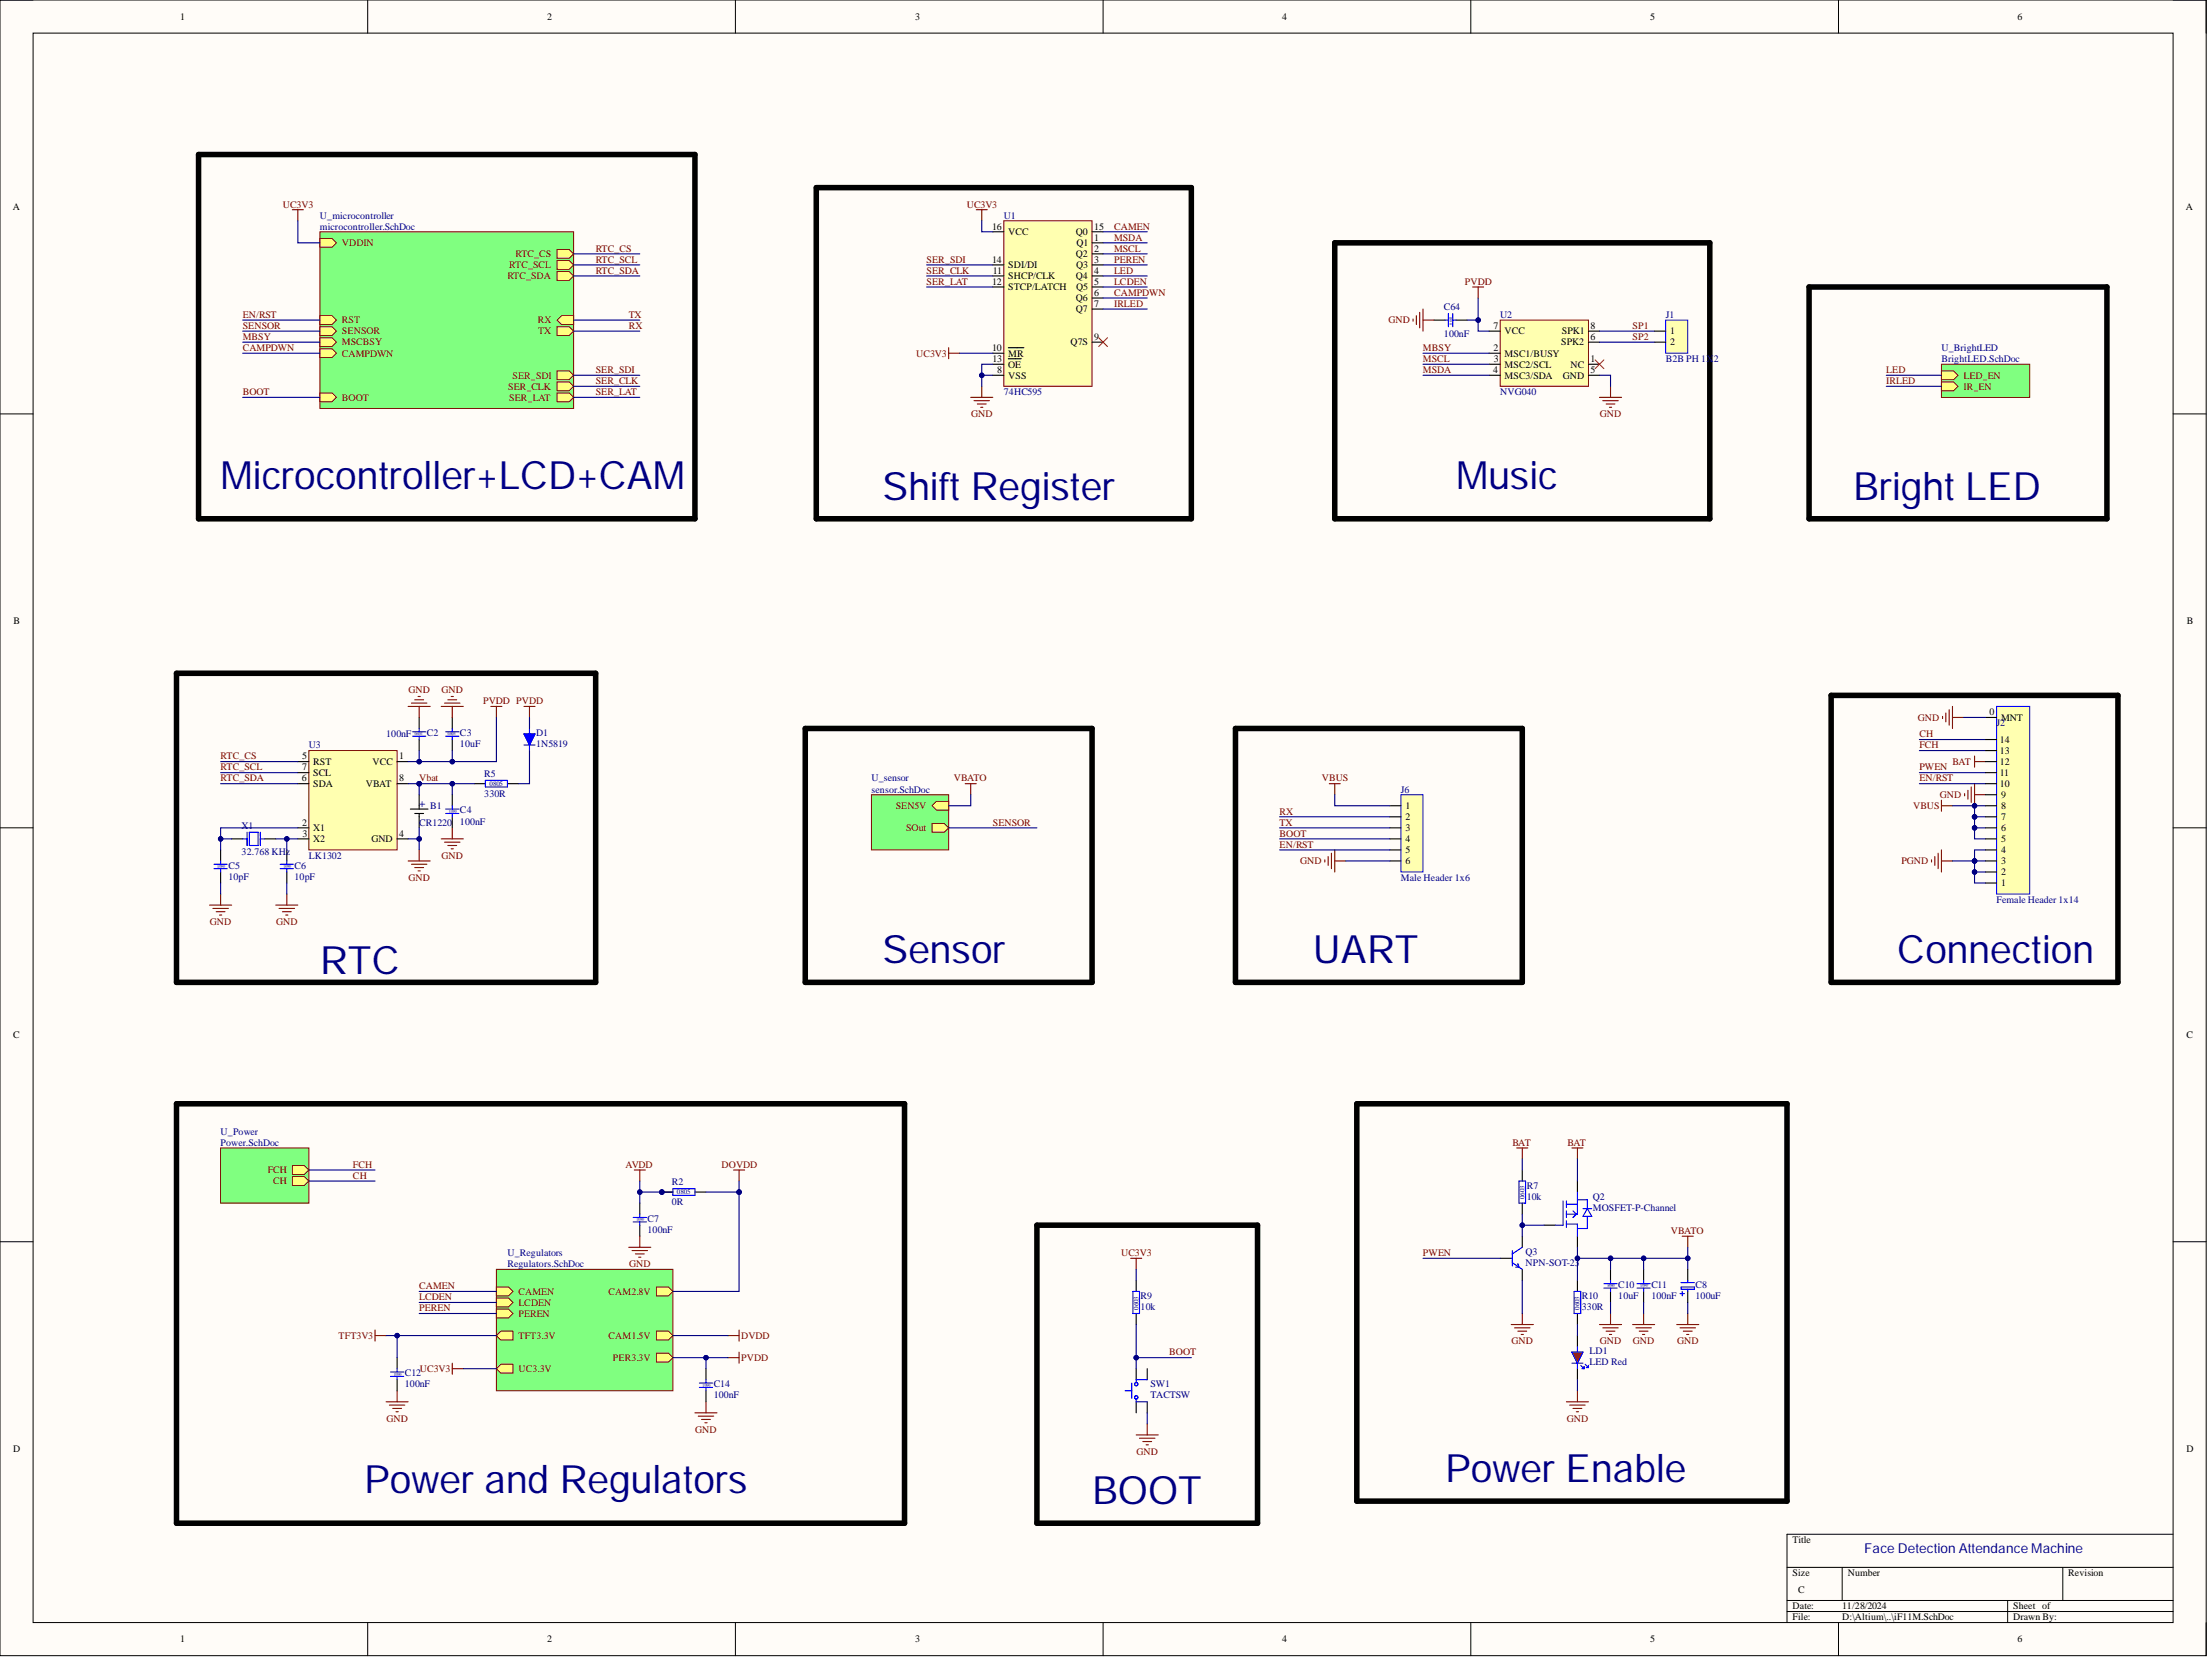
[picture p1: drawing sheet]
<svg xmlns="http://www.w3.org/2000/svg" width="508mm" height="381mm" viewBox="0 0 508 381" stroke-linecap="round" stroke-linejoin="round" font-family="sans-serif">
<defs><g id="words">
<g font-size="9" fill="#000080">
<text x="50.7" y="112.1">Microcontroller+LCD+CAM</text>
<text x="334.3" y="112.1">Music</text>
<text x="202.6" y="114.7">Shift Register</text>
<text x="425.5" y="114.7">Bright LED</text>
<text x="202.6" y="221.1">Sensor</text>
<text x="301.4" y="221.1">UART</text>
<text x="435.6" y="221.1">Connection</text>
<text x="73.4" y="223.6">RTC</text>
<text x="331.8" y="340.1">Power Enable</text>
<text x="83.6" y="342.7">Power and Regulators</text>
<text x="250.7" y="345.2">BOOT</text>
</g>
<text font-size="3.1" fill="#000080" x="428" y="356.5">Face Detection Attendance Machine</text>
<text font-size="3" fill="#000080" x="96.2" y="183.7" transform="rotate(90 96.2 183.7)">+</text>
<g font-size="2.3">
<text x="41.4" y="4.6">1</text>
<text x="125.6" y="4.6">2</text>
<text x="210.1" y="4.6">3</text>
<text x="294.4" y="4.6">4</text>
<text x="378.9" y="4.6">5</text>
<text x="463.2" y="4.6">6</text>
<text x="3" y="48.3">A</text>
<text x="227.8" y="52.7">16</text>
<text x="231.5" y="54">VCC</text>
<text x="247" y="54">Q0</text>
<text x="251.2" y="52.7">15</text>
<text x="501.9" y="48.3">A</text>
<text x="247" y="59">Q2</text>
<text x="247.2" y="56.5">Q1</text>
<text x="251.2" y="55.2">1</text>
<text x="251.2" y="57.8">2</text>
<text x="227.8" y="65.4">12</text>
<text x="227.8" y="60.3">14</text>
<text x="227.9" y="62.8">11</text>
<text x="231.5" y="64.1">SHCP/CLK</text>
<text x="231.5" y="61.6">SDI/DI</text>
<text x="247" y="64.1">Q4</text>
<text x="247.1" y="61.6">Q3</text>
<text x="251.2" y="60.3">3</text>
<text x="251.2" y="62.8">4</text>
<text x="251.2" y="65.4">5</text>
<text x="231.5" y="66.6">STCP/LATCH</text>
<text x="247" y="69.2">Q6</text>
<text x="247" y="71.7">Q7</text>
<text x="247.1" y="66.6">Q5</text>
<text x="251.2" y="67.9">6</text>
<text x="251.2" y="70.4">7</text>
<text x="342.9" y="75.5">7</text>
<text x="345.5" y="76.8">VCC</text>
<text x="358.6" y="76.8">SPK1</text>
<text x="365.2" y="75.5">8</text>
<text x="383.5" y="76.8">1</text>
<text x="227.8" y="80.6">10</text>
<text x="227.9" y="83.1">13</text>
<text x="231.5" y="81.8">MR</text>
<text x="245.8" y="79.3">Q7S</text>
<text x="251.2" y="78">9</text>
<text x="342.9" y="80.6">2</text>
<text x="343" y="83.1">3</text>
<text x="345.5" y="81.8">MSC1/BUSY</text>
<text x="358.5" y="79.3">SPK2</text>
<text x="365.2" y="83.1">1</text>
<text x="365.2" y="78">6</text>
<text x="383.5" y="79.3">2</text>
<text x="229" y="85.6">8</text>
<text x="231.5" y="86.9">VSS</text>
<text x="231.5" y="84.4">OE</text>
<text x="342.8" y="85.6">4</text>
<text x="345.5" y="84.4">MSC2/SCL</text>
<text x="345.5" y="86.9">MSC3/SDA</text>
<text x="358.8" y="86.9">GND</text>
<text x="360.6" y="84.4">NC</text>
<text x="365.2" y="85.6">5</text>
<text x="3.1" y="143.3">B</text>
<text x="502.1" y="143.3">B</text>
<text x="456.8" y="164.2">0</text>
<text x="459.4" y="165.4">MNT</text>
<text x="459.2" y="173">13</text>
<text x="459.2" y="170.5">14</text>
<text x="69.3" y="179.4">6</text>
<text x="69.4" y="174.3">5</text>
<text x="69.4" y="176.8">7</text>
<text x="71.9" y="175.6">RST</text>
<text x="71.9" y="178.1">SCL</text>
<text x="85.5" y="175.6">VCC</text>
<text x="91.7" y="174.3">1</text>
<text x="91.7" y="179.4">8</text>
<text x="459.2" y="178.1">11</text>
<text x="459.2" y="175.6">12</text>
<text x="71.9" y="180.6">SDA</text>
<text x="84" y="180.6">VBAT</text>
<text x="322.7" y="185.7">1</text>
<text x="459.2" y="180.6">10</text>
<text x="459.4" y="185.7">8</text>
<text x="459.4" y="183.2">9</text>
<text x="69.4" y="189.5">2</text>
<text x="71.9" y="190.8">X1</text>
<text x="322.7" y="188.2">2</text>
<text x="322.7" y="190.8">3</text>
<text x="459.4" y="190.8">6</text>
<text x="459.4" y="188.2">7</text>
<text x="69.5" y="192">3</text>
<text x="71.9" y="193.3">X2</text>
<text x="85.3" y="193.3">GND</text>
<text x="91.7" y="192">4</text>
<text x="322.7" y="193.3">4</text>
<text x="322.7" y="195.8">5</text>
<text x="459.4" y="195.8">4</text>
<text x="459.4" y="193.3">5</text>
<text x="322.7" y="198.4">6</text>
<text x="459.4" y="203.4">1</text>
<text x="459.4" y="200.9">2</text>
<text x="459.4" y="198.4">3</text>
<text x="3" y="238.3">C</text>
<text x="502" y="238.3">C</text>
<text x="3" y="333.3">D</text>
<text x="502" y="333.3">D</text>
<text x="411.6" y="354.2">Title</text>
<text x="411.6" y="361.8">Size</text>
<text x="412.8" y="365.6">C</text>
<text x="424.2" y="361.8">Number</text>
<text x="474.9" y="361.8">Revision</text>
<text x="411.6" y="369.4">Date:</text>
<text x="411.6" y="371.9">File:</text>
<text x="423" y="369.4">11/28/2024</text>
<text x="423" y="371.9">D:\Altium\..\iF11M.SchDoc</text>
<text x="462.2" y="369.4">Sheet of</text>
<text x="462.2" y="371.9">Drawn By:</text>
<text x="41.4" y="377">1</text>
<text x="125.6" y="377">2</text>
<text x="210.1" y="377">3</text>
<text x="294.4" y="377">4</text>
<text x="378.9" y="377">5</text>
<text x="463.2" y="377">6</text>
</g>
<g font-size="2.3" fill="#800000">
<text x="64.9" y="47.6">UC3V3</text>
<text x="222" y="47.6">UC3V3</text>
<text x="255.8" y="52.7">CAMEN</text>
<text x="78.5" y="56.5">VDDIN</text>
<text x="118.4" y="59">RTC_CS</text>
<text x="136.8" y="57.8">RTC_CS</text>
<text x="255.8" y="55.2">MSDA</text>
<text x="255.8" y="57.8">MSCL</text>
<text x="116.5" y="64.1">RTC_SDA</text>
<text x="116.9" y="61.6">RTC_SCL</text>
<text x="136.8" y="62.8">RTC_SDA</text>
<text x="136.8" y="60.3">RTC_SCL</text>
<text x="212.7" y="60.3">SER_SDI</text>
<text x="212.7" y="62.8">SER_CLK</text>
<text x="212.7" y="65.4">SER_LAT</text>
<text x="255.8" y="65.4">LCDEN</text>
<text x="255.8" y="62.8">LED</text>
<text x="255.8" y="60.3">PEREN</text>
<text x="336.3" y="65.4">PVDD</text>
<text x="255.8" y="70.4">IRLED</text>
<text x="255.8" y="67.9">CAMPDWN</text>
<text x="55.7" y="75.5">SENSOR</text>
<text x="55.7" y="73">EN/RST</text>
<text x="78.5" y="74.2">RST</text>
<text x="78.5" y="76.8">SENSOR</text>
<text x="123.5" y="74.2">RX</text>
<text x="123.6" y="76.8">TX</text>
<text x="144.4" y="75.5">RX</text>
<text x="144.4" y="73">TX</text>
<text x="318.8" y="74.2">GND</text>
<text x="374.8" y="75.5">SP1</text>
<text x="55.7" y="78">MBSY</text>
<text x="55.7" y="80.6">CAMPDWN</text>
<text x="78.5" y="79.3">MSCBSY</text>
<text x="78.5" y="81.8">CAMPDWN</text>
<text x="210.4" y="81.8">UC3V3</text>
<text x="326.7" y="80.6">MBSY</text>
<text x="326.7" y="83.1">MSCL</text>
<text x="374.8" y="78">SP2</text>
<text x="116.7" y="89.4">SER_CLK</text>
<text x="117.7" y="86.9">SER_SDI</text>
<text x="136.8" y="85.6">SER_SDI</text>
<text x="136.8" y="88.2">SER_CLK</text>
<text x="326.7" y="85.6">MSDA</text>
<text x="433.1" y="85.6">LED</text>
<text x="433.1" y="88.2">IRLED</text>
<text x="450.8" y="86.9">LED_EN</text>
<text x="450.8" y="89.4">IR_EN</text>
<text x="55.7" y="90.7">BOOT</text>
<text x="78.5" y="92">BOOT</text>
<text x="116.9" y="92">SER_LAT</text>
<text x="136.8" y="90.7">SER_LAT</text>
<text x="223" y="95.8">GND</text>
<text x="367.3" y="95.8">GND</text>
<text x="93.8" y="159.1">GND</text>
<text x="101.4" y="159.1">GND</text>
<text x="110.9" y="161.6">PVDD PVDD</text>
<text x="440.4" y="165.4">GND</text>
<text x="440.7" y="169.2">CH</text>
<text x="440.7" y="171.8">FCH</text>
<text x="50.7" y="179.4">RTC_SDA</text>
<text x="50.7" y="176.8">RTC_SCL</text>
<text x="50.7" y="174.3">RTC_CS</text>
<text x="96.2" y="179.4">Vbat</text>
<text x="219" y="179.4">VBATO</text>
<text x="303.5" y="179.4">VBUS</text>
<text x="440.7" y="176.8">PWEN</text>
<text x="440.7" y="179.4">EN/RST</text>
<text x="448.3" y="175.6">BAT</text>
<text x="205.7" y="185.7">SEN5V</text>
<text x="439.3" y="185.7">VBUS</text>
<text x="445.4" y="183.2">GND</text>
<text x="208" y="190.8">SOut</text>
<text x="227.9" y="189.5">SENSOR</text>
<text x="293.8" y="187">RX</text>
<text x="293.8" y="189.5">TX</text>
<text x="101.4" y="197.1">GND</text>
<text x="293.8" y="192">BOOT</text>
<text x="293.8" y="194.6">EN/RST</text>
<text x="93.8" y="202.2">GND</text>
<text x="298.5" y="198.4">GND</text>
<text x="436.6" y="198.4">PGND</text>
<text x="48.2" y="212.3">GND</text>
<text x="63.4" y="212.3">GND</text>
<text x="347.2" y="263">BAT</text>
<text x="359.9" y="263">BAT</text>
<text x="61.5" y="269.3">FCH</text>
<text x="81" y="268">FCH</text>
<text x="143.6" y="268">AVDD</text>
<text x="165.6" y="268">DOVDD</text>
<text x="62.7" y="271.8">CH</text>
<text x="81" y="270.6">CH</text>
<text x="383.6" y="283.2">VBATO</text>
<text x="144.4" y="290.8">GND</text>
<text x="257.4" y="288.3">UC3V3</text>
<text x="326.7" y="288.3">PWEN</text>
<text x="96.2" y="295.9">CAMEN</text>
<text x="96.2" y="298.4">LCDEN</text>
<text x="119" y="297.2">CAMEN</text>
<text x="119" y="299.7">LCDEN</text>
<text x="139.7" y="297.2">CAM2.8V</text>
<text x="96.2" y="301">PEREN</text>
<text x="119" y="302.2">PEREN</text>
<text x="77.8" y="307.3">TFT3V3</text>
<text x="119" y="307.3">TFT3.3V</text>
<text x="139.7" y="307.3">CAM1.5V</text>
<text x="170.2" y="307.3">DVDD</text>
<text x="268.5" y="311.1">BOOT</text>
<text x="347.1" y="308.6">GND</text>
<text x="367.3" y="308.6">GND</text>
<text x="374.9" y="308.6">GND</text>
<text x="385.1" y="308.6">GND</text>
<text x="96.4" y="314.9">UC3V3</text>
<text x="119" y="314.9">UC3.3V</text>
<text x="140.7" y="312.4">PER3.3V</text>
<text x="170.2" y="312.4">PVDD</text>
<text x="88.7" y="326.3">GND</text>
<text x="159.6" y="328.8">GND</text>
<text x="359.7" y="326.3">GND</text>
<text x="261" y="333.9">GND</text>
</g>
<g font-size="2.3" fill="#000080">
<text x="73.4" y="50.2">U_microcontroller</text>
<text x="73.4" y="52.7">microcontroller.SchDoc</text>
<text x="230.5" y="50.2">U1</text>
<text x="331.5" y="71.2">C64</text>
<text x="331.5" y="77.3">100nF</text>
<text x="344.4" y="73">U2</text>
<text x="382.4" y="73">J1</text>
<text x="382.4" y="83.1">B2B PH 1X2</text>
<text x="445.8" y="80.6">U_BrightLED</text>
<text x="445.8" y="83.1">BrightLED.SchDoc</text>
<text x="230.5" y="90.7">74HC595</text>
<text x="344.4" y="90.7">NVG040</text>
<text x="458.4" y="166.7">J2</text>
<text x="70.9" y="171.8">U3</text>
<text x="88.6" y="169.2">100nF</text>
<text x="98" y="169">C2</text>
<text x="105.6" y="169">C3</text>
<text x="105.6" y="171.5">10uF</text>
<text x="123.1" y="169">D1</text>
<text x="123.1" y="171.5">1N5819</text>
<text x="111.2" y="178.4">R5</text>
<text x="200.1" y="179.4">U_sensor</text>
<text x="98.8" y="185.7">B1</text>
<text x="111.2" y="182.9">330R</text>
<text x="200.1" y="181.9">sensor.SchDoc</text>
<text x="321.7" y="181.9">J6</text>
<text x="55.5" y="190.3">X1</text>
<text x="96.2" y="189.5">CR1220</text>
<text x="105.6" y="186.7">C4</text>
<text x="105.6" y="189.2">100nF</text>
<text x="55.5" y="196.3">32.768 KHz</text>
<text x="70.9" y="197.1">LK1302</text>
<text x="52.4" y="199.4">C5</text>
<text x="52.4" y="201.9">10pF</text>
<text x="67.6" y="199.4">C6</text>
<text x="67.6" y="201.9">10pF</text>
<text x="321.7" y="202.2">Male Header 1x6</text>
<text x="458.4" y="207.2">Female Header 1x14</text>
<text x="50.7" y="260.4">U_Power</text>
<text x="50.7" y="263">Power.SchDoc</text>
<text x="154.2" y="272.1">R2</text>
<text x="350.5" y="272.8">R7</text>
<text x="350.5" y="275.4">10k</text>
<text x="365.7" y="275.4">Q2</text>
<text x="148.7" y="280.4">C7</text>
<text x="154.2" y="276.6">0R</text>
<text x="365.7" y="277.9">MOSFET-P-Channel</text>
<text x="148.7" y="283">100nF</text>
<text x="116.5" y="288.3">U_Regulators</text>
<text x="116.5" y="290.8">Regulators.SchDoc</text>
<text x="350.3" y="288">Q3</text>
<text x="350.3" y="290.6">NPN-SOT-23</text>
<text x="261.9" y="298.2">R9</text>
<text x="363.2" y="298.2">R10</text>
<text x="371.5" y="295.6">C10</text>
<text x="371.5" y="298.2">10uF</text>
<text x="379.1" y="295.6">C11</text>
<text x="379.1" y="298.2">100nF</text>
<text x="389.3" y="295.6">C8</text>
<text x="389.3" y="298.2">100uF</text>
<text x="261.9" y="300.7">10k</text>
<text x="363.2" y="300.7">330R</text>
<text x="365" y="310.8">LD1</text>
<text x="93" y="315.9">C12</text>
<text x="365" y="313.4">LED Red</text>
<text x="93" y="318.4">100nF</text>
<text x="163.9" y="318.4">C14</text>
<text x="163.9" y="321">100nF</text>
<text x="264.2" y="318.4">SW1</text>
<text x="264.2" y="321">TACTSW</text>
</g>
<g font-size="1.6" fill="#000080">
<text x="112.4" y="180.4">0805</text>
<text x="155.4" y="274.1">0805</text>
<text x="350" y="275.3" transform="rotate(-90 350 275.3)">0603</text>
<text x="261.4" y="300.6" transform="rotate(-90 261.4 300.6)">0603</text>
<text x="362.7" y="300.6" transform="rotate(-90 362.7 300.6)">0603</text>
</g>
<g font-size=".9" fill="#000080">
<text x="333.4" y="74.5" transform="rotate(-90 333.4 74.5)">0603</text>
<text x="95.2" y="168.8">0603</text>
<text x="102.8" y="168.8">0805</text>
<text x="104.9" y="185.9" transform="rotate(-180 104.9 185.9)">0603</text>
<text x="51.7" y="198.5" transform="rotate(-180 51.7 198.5)">0603</text>
<text x="66.9" y="198.5" transform="rotate(-180 66.9 198.5)">0603</text>
<text x="147.9" y="279.6" transform="rotate(-180 147.9 279.6)">0603</text>
<text x="370.8" y="294.8" transform="rotate(-180 370.8 294.8)">0805</text>
<text x="378.4" y="294.8" transform="rotate(-180 378.4 294.8)">0603</text>
<text x="92.2" y="315.1" transform="rotate(-180 92.2 315.1)">0603</text>
<text x="163.1" y="317.6" transform="rotate(-180 163.1 317.6)">0603</text>
</g>
</g></defs>
<path d="M0 0h506.5v380h-506.5z" fill-rule="evenodd" fill="#fffcf8"/>
<path d="M0 0h506.5v380h-506.5z" fill="none" stroke="#000" stroke-width=".23"/>
<path d="M7.6 7.6h491.3v364.8h-491.3z" fill-rule="evenodd" fill="#fffcf8"/>
<g fill="none" stroke="#000" stroke-width=".23">
<path d="M0 0h7.6M84.4 0v7.6M168.8 0v7.6M253.3 0v7.6M337.7 0v7.6M422.1 0v7.6M498.9 0h7.6v7.6M7.6 7.6h491.3v364.8h-491.3zM0 95h7.6M498.9 95h7.6M0 190h7.6M498.9 190h7.6"/>
<path d="M0 285h7.6M498.9 285h7.6M410.3 359.7h88.6M423 359.7v7.6M473.6 359.7v7.6M498.9 352.1h-88.6v20.3M84.4 372.4v7.6M168.8 372.4v7.6M253.3 372.4v7.6M337.7 372.4v7.6M410.3 367.3h88.6M410.3 369.9h88.6"/>
<path d="M422.1 372.4v7.6M461 367.3v5.1M506.5 372.4v7.6"/>
</g>
<path d="M344.4 73.5h20.3v15.2h-20.3z" fill-rule="evenodd" fill="#ffffb0"/>
<path d="M344.4 73.5h20.3v15.2h-20.3z" fill="none" stroke="#800000" stroke-width=".23"/>
<g fill="none" stroke="#000" stroke-width=".25">
<path d="M341.9 76h2.5M364.7 78.5h2.5M364.7 76h2.5M341.9 83.6h2.5M341.9 81.1h2.5M341.9 86.1h2.5M364.7 83.6h2.5M364.7 86.1h2.5M96.2 164.7v2.5M96.2 169.7v2.6M103.8 164.7v2.5M103.8 169.7v2.6"/>
<path d="M50.7 195.1v2.5M65.9 195.1v2.5M94.2 185.7h4.1M95.2 186.7h2.1M96.2 182.4v3.3M96.2 186.7v3.3M50.7 200.1v2.6M65.9 200.1v2.6"/>
</g>
<g fill="none" stroke="#800000" stroke-width=".25">
<path d="M367.2 91.2h5.1M368 92h3.5M368.8 92.7h2M369.5 93.5h.5M369.8 88.7v2.5M96 159.9h.5M103.6 159.9h.5M93.7 162.1h5.1M94.5 161.4h3.5M95.2 160.6h2.1M96.2 162.1v2.6M101.3 162.1h5.1"/>
<path d="M102.1 161.4h3.5M102.8 160.6h2.1M103.8 162.1v2.6M93.7 197.6h5.1M94.5 198.4h3.5M95.2 199.1h2.1M96 199.9h.5M96.2 195.1v2.5M48.1 207.7h5.1M48.9 208.5h3.5M49.6 209.3h2.1M50.4 210h.5"/>
<path d="M50.7 205.2v2.5M63.3 207.7h5.1M64.1 208.5h3.5M64.8 209.3h2.1M65.6 210h.5M65.9 205.2v2.5"/>
</g>
<path d="M306.5 55.7h86.1v63.4h-86.1zM40.5 154.5h96.3v71h-96.3z" fill="none" stroke="#000" stroke-width="1.3"/>
<g fill="none" stroke="#00f" stroke-width=".25">
<path d="M94.7 168h3.1M94.7 169h3.1M96.2 167.2v.8M96.2 169v.7M102.3 168h3.1M102.3 169h3.1M103.8 167.2v.8M103.8 169v.7M120.3 168.5h2.5l-1.2 2.5zM120.3 171h2.5M121.6 167.2v1.3M121.6 171v1.3"/>
<path d="M49.1 199.4h3.1M49.1 198.4h3.1M50.7 197.6v.8M50.7 199.4v.7M64.3 199.4h3.1M64.3 198.4h3.1M65.9 197.6v.8M65.9 199.4v.7"/>
</g>
<path d="M120.3 168.5h2.5l-1.2 2.5z" fill="#00f"/>
<path d="M120.3 168.5h2.5l-1.2 2.5z" fill="none" stroke="#00f" stroke-width=".23"/>
<path d="M103.8 182.4v2.5M103.8 187.5v2.5M146.9 276.1v2.6M146.9 281.2v2.5M260.9 293.9v2.5M91.2 311.6v2.5M91.2 316.7v2.5M260.9 301.5v2.5" fill="none" stroke="#000" stroke-width=".25"/>
<g fill="none" stroke="#00f" stroke-width=".25">
<path d="M102.3 186.7h3.1M102.3 185.7h3.1M103.8 184.9v.8M103.8 186.7v.8M145.4 279.4h3M146.9 278.7v.7M145.4 280.4h3M146.9 280.4v.8M260.1 296.4h1.5v5.1h-1.5zM89.7 315.9h3M89.7 314.9h3M91.2 314.1v.8"/>
<path d="M91.2 315.9v.8"/>
</g>
<g fill="none" stroke="#800000" stroke-width=".25">
<path d="M101.3 192.5h5.1M102.1 193.3h3.5M102.8 194.1h2.1M103.6 194.8h.5M103.8 190v2.5M145.6 268.5h2.6M146.9 268.5v2.6M168.4 268.5h2.6M169.7 268.5v2.6M144.4 286.3h5M145.1 287h3.6M145.9 287.8h2"/>
<path d="M146.6 288.6h.6M146.9 283.7v2.6M259.6 288.8h2.5M260.9 288.8v2.5M86.1 305.3v2.5M86.1 306.5h2.5M91.2 319.2v2.5M103.8 312.9v2.5M103.8 314.1h2.6M167.2 306.5h2.5M169.7 305.3v2.5M88.6 321.7h5.1"/>
<path d="M89.4 322.5h3.6M90.2 323.3h2M90.9 324h.5M260.9 329.3h5M261.6 330.1h3.6M262.4 330.9h2M263.1 331.6h.6M263.4 326.8v2.5"/>
</g>
<path d="M40.5 253.3h167.2v96.3h-167.2zM238.1 281.2h50.6v68.4h-50.6z" fill="none" stroke="#000" stroke-width="1.3"/>
<path d="M200.1 182.4h17.7v12.7h-17.7z" fill-rule="evenodd" fill="#80ff80"/>
<path d="M200.1 182.4h17.7v12.7h-17.7z" fill="none" stroke="#800000" stroke-width=".23"/>
<path d="M214 189h2.8l1 1-1 1h-2.8z" fill-rule="evenodd" fill="#ffff80"/>
<path d="M214 189h2.8l1 1-1 1h-2.8z" fill="none" stroke="#800000" stroke-width=".23"/>
<path d="M215 183.9h2.8v2.1h-2.8l-1-1.1z" fill-rule="evenodd" fill="#ffff80"/>
<path d="M215 183.9h2.8v2.1h-2.8l-1-1.1z" fill="none" stroke="#800000" stroke-width=".23"/>
<path d="M184.9 167.2h65.8v58.3h-65.8z" fill="none" stroke="#000" stroke-width="1.3"/>
<path d="M445.8 83.6h20.2v7.6h-20.2z" fill-rule="evenodd" fill="#80ff80"/>
<path d="M445.8 83.6h20.2v7.6h-20.2z" fill="none" stroke="#800000" stroke-width=".23"/>
<path d="M445.8 85.1h2.7l1.1 1-1.1 1h-2.7z" fill-rule="evenodd" fill="#ffff80"/>
<path d="M445.8 85.1h2.7l1.1 1-1.1 1h-2.7z" fill="none" stroke="#800000" stroke-width=".23"/>
<path d="M445.8 87.7h2.7l1.1 1-1.1 1h-2.7z" fill-rule="evenodd" fill="#ffff80"/>
<path d="M445.8 87.7h2.7l1.1 1-1.1 1h-2.7z" fill="none" stroke="#800000" stroke-width=".23"/>
<path d="M415.4 65.9h68.3v53.2h-68.3z" fill="none" stroke="#000" stroke-width="1.3"/>
<path d="M114 291.3h40.5v27.9h-40.5z" fill-rule="evenodd" fill="#80ff80"/>
<path d="M114 291.3h40.5v27.9h-40.5z" fill="none" stroke="#800000" stroke-width=".23"/>
<path d="M150.7 295.4h2.8l1 1-1 1h-2.8z" fill-rule="evenodd" fill="#ffff80"/>
<path d="M150.7 295.4h2.8l1 1-1 1h-2.8z" fill="none" stroke="#800000" stroke-width=".23"/>
<path d="M150.7 305.5h2.8l1 1-1 1.1h-2.8z" fill-rule="evenodd" fill="#ffff80"/>
<path d="M150.7 305.5h2.8l1 1-1 1.1h-2.8z" fill="none" stroke="#800000" stroke-width=".23"/>
<path d="M115 305.5h2.8v2.1h-2.8l-1-1.1z" fill-rule="evenodd" fill="#ffff80"/>
<path d="M115 305.5h2.8v2.1h-2.8l-1-1.1z" fill="none" stroke="#800000" stroke-width=".23"/>
<path d="M115 313.1h2.8v2.1h-2.8l-1-1.1z" fill-rule="evenodd" fill="#ffff80"/>
<path d="M115 313.1h2.8v2.1h-2.8l-1-1.1z" fill="none" stroke="#800000" stroke-width=".23"/>
<path d="M114 295.4h2.8l1 1-1 1h-2.8z" fill-rule="evenodd" fill="#ffff80"/>
<path d="M114 295.4h2.8l1 1-1 1h-2.8z" fill="none" stroke="#800000" stroke-width=".23"/>
<path d="M114 297.9h2.8l1 1-1 1.1h-2.8z" fill-rule="evenodd" fill="#ffff80"/>
<path d="M114 297.9h2.8l1 1-1 1.1h-2.8z" fill="none" stroke="#800000" stroke-width=".23"/>
<path d="M150.7 310.6h2.8l1 1-1 1h-2.8z" fill-rule="evenodd" fill="#ffff80"/>
<path d="M150.7 310.6h2.8l1 1-1 1h-2.8z" fill="none" stroke="#800000" stroke-width=".23"/>
<path d="M114 300.5h2.8l1 1-1 1h-2.8z" fill-rule="evenodd" fill="#ffff80"/>
<path d="M114 300.5h2.8l1 1-1 1h-2.8z" fill="none" stroke="#800000" stroke-width=".23"/>
<path d="M50.7 263.5h20.2v12.6h-20.2z" fill-rule="evenodd" fill="#80ff80"/>
<path d="M50.7 263.5h20.2v12.6h-20.2z" fill="none" stroke="#800000" stroke-width=".23"/>
<path d="M67.1 270.1h2.8l1 1-1 1h-2.8z" fill-rule="evenodd" fill="#ffff80"/>
<path d="M67.1 270.1h2.8l1 1-1 1h-2.8z" fill="none" stroke="#800000" stroke-width=".23"/>
<path d="M67.1 267.5h2.8l1 1-1 1.1h-2.8z" fill-rule="evenodd" fill="#ffff80"/>
<path d="M67.1 267.5h2.8l1 1-1 1.1h-2.8z" fill="none" stroke="#800000" stroke-width=".23"/>
<path d="M230.5 50.7h20.2v38h-20.2z" fill-rule="evenodd" fill="#ffffb0"/>
<path d="M230.5 50.7h20.2v38h-20.2z" fill="none" stroke="#800000" stroke-width=".23"/>
<g fill="none" stroke="#000" stroke-width=".25">
<path d="M227.9 53.2h2.6M250.7 55.7h2.6M250.7 58.3h2.6M250.7 53.2h2.6M227.9 60.8h2.6M227.9 63.3h2.6M227.9 65.9h2.6M231.5 79.8h3.6M250.7 60.8h2.6M250.7 63.3h2.6M250.7 65.9h2.6M250.7 68.4h2.6"/>
<path d="M250.7 70.9h2.6M250.7 78.5h2.6M227.9 86.1h2.6M227.9 81.1h2.6M227.9 83.6h2.6M231.5 82.3h3M108.9 179.9h2.5M116.5 179.9h2.5M162.1 314.1v2.6M162.1 319.2v2.5"/>
</g>
<g fill="none" stroke="#800000" stroke-width=".25">
<path d="M224.1 48.1h2.6M225.4 48.1v2.6M338.1 65.9h2.6M339.4 65.9v2.5M222.9 91.2h5M223.6 92h3.6M224.4 92.7h2M225.2 93.5h.5M225.4 88.7v2.5M112.7 162.1h2.5M114 162.1v2.6M120.3 162.1h2.5"/>
<path d="M121.6 162.1v2.6M167.2 311.6h2.5M169.7 310.3v2.6M159.6 324.3h5M160.3 325h3.6M161.1 325.8h2M161.8 326.6h.5M162.1 321.7v2.6"/>
</g>
<path d="M252.3 77.5l2 2M254.3 77.5l-2 2M366.2 82.6l2.1 2M368.3 82.6l-2.1 2" fill="none" stroke="#f00" stroke-width=".23"/>
<path d="M187.4 43.1h86.1v76h-86.1zM420.4 159.6h65.9v65.9h-65.9z" fill="none" stroke="#000" stroke-width="1.3"/>
<path d="M111.4 179.1h5.1v1.5h-5.1zM160.6 318.4h3M160.6 317.4h3M162.1 316.7v.7M162.1 318.4v.8" fill="none" stroke="#00f" stroke-width=".25"/>
<path d="M73.4 53.2h58.3v40.5h-58.3z" fill-rule="evenodd" fill="#80ff80"/>
<path d="M73.4 53.2h58.3v40.5h-58.3z" fill="none" stroke="#800000" stroke-width=".23"/>
<path d="M73.4 54.7h2.8l1 1-1 1h-2.8z" fill-rule="evenodd" fill="#ffff80"/>
<path d="M73.4 54.7h2.8l1 1-1 1h-2.8z" fill="none" stroke="#800000" stroke-width=".23"/>
<path d="M73.4 72.5h2.8l1 1-1 1h-2.8z" fill-rule="evenodd" fill="#ffff80"/>
<path d="M73.4 72.5h2.8l1 1-1 1h-2.8z" fill="none" stroke="#800000" stroke-width=".23"/>
<path d="M127.9 57.3h2.8l1 1-1 1h-2.8z" fill-rule="evenodd" fill="#ffff80"/>
<path d="M127.9 57.3h2.8l1 1-1 1h-2.8z" fill="none" stroke="#800000" stroke-width=".23"/>
<path d="M127.9 59.8h2.8l1 1-1 1h-2.8z" fill-rule="evenodd" fill="#ffff80"/>
<path d="M127.9 59.8h2.8l1 1-1 1h-2.8z" fill="none" stroke="#800000" stroke-width=".23"/>
<path d="M127.9 62.3h2.8l1 1-1 1h-2.8z" fill-rule="evenodd" fill="#ffff80"/>
<path d="M127.9 62.3h2.8l1 1-1 1h-2.8z" fill="none" stroke="#800000" stroke-width=".23"/>
<path d="M73.4 90.2h2.8l1 1-1 1h-2.8z" fill-rule="evenodd" fill="#ffff80"/>
<path d="M73.4 90.2h2.8l1 1-1 1h-2.8z" fill="none" stroke="#800000" stroke-width=".23"/>
<path d="M73.4 75h2.8l1 1-1 1h-2.8z" fill-rule="evenodd" fill="#ffff80"/>
<path d="M73.4 75h2.8l1 1-1 1h-2.8z" fill="none" stroke="#800000" stroke-width=".23"/>
<path d="M127.9 85.1h2.8l1 1-1 1h-2.8z" fill-rule="evenodd" fill="#ffff80"/>
<path d="M127.9 85.1h2.8l1 1-1 1h-2.8z" fill="none" stroke="#800000" stroke-width=".23"/>
<path d="M73.4 77.5h2.8l1 1-1 1h-2.8z" fill-rule="evenodd" fill="#ffff80"/>
<path d="M73.4 77.5h2.8l1 1-1 1h-2.8z" fill="none" stroke="#800000" stroke-width=".23"/>
<path d="M73.4 80.1h2.8l1 1-1 1h-2.8z" fill-rule="evenodd" fill="#ffff80"/>
<path d="M73.4 80.1h2.8l1 1-1 1h-2.8z" fill="none" stroke="#800000" stroke-width=".23"/>
<path d="M127.9 87.7h2.8l1 1-1 1h-2.8z" fill-rule="evenodd" fill="#ffff80"/>
<path d="M127.9 87.7h2.8l1 1-1 1h-2.8z" fill="none" stroke="#800000" stroke-width=".23"/>
<path d="M127.9 90.2h2.8l1 1-1 1h-2.8z" fill-rule="evenodd" fill="#ffff80"/>
<path d="M127.9 90.2h2.8l1 1-1 1h-2.8z" fill="none" stroke="#800000" stroke-width=".23"/>
<path d="M128.9 72.5h2.8v2h-2.8l-1-1z" fill-rule="evenodd" fill="#ffff80"/>
<path d="M128.9 72.5h2.8v2h-2.8l-1-1z" fill="none" stroke="#800000" stroke-width=".23"/>
<path d="M127.9 75h2.8l1 1-1 1h-2.8z" fill-rule="evenodd" fill="#ffff80"/>
<path d="M127.9 75h2.8l1 1-1 1h-2.8z" fill="none" stroke="#800000" stroke-width=".23"/>
<path d="M67.1 48.1h2.5M68.4 48.1v2.6" fill="none" stroke="#800000" stroke-width=".25"/>
<path d="M45.6 35.5h114v83.6h-114z" fill="none" stroke="#000" stroke-width="1.3"/>
<path d="M362.2 293.9v2.5M362.2 301.5v2.5M362.2 306.5v2.6M362.2 314.1v2.6" fill="none" stroke="#000" stroke-width=".25"/>
<path d="M361.4 296.4h1.5v5.1h-1.5zM360.9 310.3h2.5l-1.2 2.6zM360.9 312.9h2.5M362.2 309.1v1.2M362.2 312.9v1.2" fill="none" stroke="#00f" stroke-width=".25"/>
<path d="M360.9 310.3h2.5l-1.2 2.6z" fill="#f00"/>
<path d="M360.9 310.3h2.5l-1.2 2.6z" fill="none" stroke="#00f" stroke-width=".23"/>
<g fill="none" stroke="#00f" stroke-width=".25">
<path d="M331.8 73.5h.7M332.5 71.9v3.1M333.6 71.9v3.1M333.6 73.5h.7M55.7 192.5h1M56.7 191v3.1M57.2 191h2.1v3.1h-2.1zM59.8 192.5h1M59.8 191v3.1M348.8 271.1h1.5v5h-1.5zM358.9 275.6v5.6h-1.8M359.6 276.4h2.6"/>
<path d="M359.6 275.6v1.6M359.6 277.9v1.5M361.2 277.9l.7 .8-.7 .7M362.2 273.6v5.1h-2.6M362.2 275.4h2.3v2M363.4 277.4h2.1M364.5 277.4l1 1.8h-2.1zM364.5 279.2v2.8h-2.3M347 288.8h.2M347.2 287v3.6M347.2 289.8l2.3 1.5M348.5 290.1l.3 .7h-.8"/>
<path d="M349.5 286.3l-2.3 1.5M359.6 281h2.6v2.7M359.6 280.2v1.5M368.3 295.6h3M368.3 294.6h3M369.8 293.9v.7M369.8 295.6v.8M375.9 295.6h3M375.9 294.6h3M377.4 293.9v.7M377.4 295.6v.8M362.9 313.4l.8 .7"/>
<path d="M363.2 314.1h.5M363.7 313.6v.5M364 313.1l.7 .8M364.2 313.9h.5M364.7 313.4v.5"/>
</g>
<g fill="none" stroke="#800000" stroke-width=".25">
<path d="M217.8 79.8v2.5M324.4 73.2v.5M325.2 72.5v2M326 71.7v3.5M326.7 70.9v5.1M326.7 73.5h2.6M217.8 81.1h2.5M221.6 179.9h2.5M222.9 179.9v2.5M304.2 197.4v.5M304.9 196.6v2M305.7 195.8v3.6"/>
<path d="M306.5 195.1v5M306.5 197.6h2.5M348.2 263.5h2.6M349.5 263.5v2.5M360.9 263.5h2.5M362.2 263.5v2.5M386.2 283.7h2.6M387.5 283.7v2.6M347 304h5M347.7 304.8h3.6M348.5 305.5h2M349.3 306.3h.5"/>
<path d="M349.5 301.5v2.5M362.2 319.2v2.5M367.2 304h5.1M368 304.8h3.5M368.8 305.5h2M369.5 306.3h.5M369.8 301.5v2.5M374.8 304h5.1M375.6 304.8h3.5M376.4 305.5h2M377.1 306.3h.5M377.4 301.5v2.5"/>
<path d="M385 304h5M385.7 304.8h3.6M386.5 305.5h2M387.3 306.3h.5M387.5 301.5v2.5M359.6 321.7h5.1M360.4 322.5h3.6M361.2 323.3h2M361.9 324h.5"/>
</g>
<g fill="none" stroke="#000" stroke-width=".25">
<path d="M329.3 73.5h2.5M334.3 73.5h2.6M53.2 192.5h2.5M60.8 192.5h2.5M349.5 268.5v2.6M349.5 276.1v2.6M362.2 271.1v2.5M344.4 288.8h2.6M349.5 283.7v2.6M349.5 291.3v2.6M354.6 281.2h2.5M362.2 283.7v2.6"/>
<path d="M369.8 291.3v2.6M369.8 296.4v2.5M377.4 291.3v2.6M377.4 296.4v2.5"/>
</g>
<path d="M283.7 167.2h65.8v58.3h-65.8zM311.5 253.3h98.8v91.2h-98.8z" fill="none" stroke="#000" stroke-width="1.3"/>
<path d="M70.9 172.3h20.3v22.8h-20.3z" fill-rule="evenodd" fill="#ffffb0"/>
<path d="M70.9 172.3h20.3v22.8h-20.3z" fill="none" stroke="#800000" stroke-width=".23"/>
<path d="M68.4 174.8h2.5M68.4 179.9h2.5M68.4 177.3h2.5M91.2 174.8h2.5M91.2 179.9h2.5M68.4 190h2.5M68.4 192.5h2.5M91.2 192.5h2.5M260.9 314.1v2.6M263.4 314.1v2.6M260.9 321.7v2.6M263.4 321.7v2.6" fill="none" stroke="#000" stroke-width=".25"/>
<g fill="none" stroke="#800000" stroke-width=".25">
<path d="M305.2 179.9h2.5M306.5 179.9v2.5M453.4 173.5v2.6M453.4 179.9v5M453.4 174.8h2.5M443.5 197.4v.5M444.2 196.6v2M445 195.8v3.6M445.8 183.7v2.5M445.8 195.1v5M445.8 197.6h2.5M445.8 184.9h2.5"/>
<path d="M451.1 182.2v.5M451.8 181.4v2M452.6 180.6v3.6M453.4 182.4h2.5"/>
</g>
<g fill="none" stroke="#00f" stroke-width=".25">
<path d="M258.3 319.2h1.6M259.9 317.4v3.6M263.4 316.7h-2.5v.5M260.9 321.2v.5h2.5"/>
<circle cx="260.9" cy="317.7" r=".38"/>
<circle cx="260.9" cy="320.7" r=".38"/>
</g>
<circle cx="152" cy="273.6" r=".51" fill="#000080"/>
<circle cx="152" cy="273.6" r=".51" fill="none" stroke="#000080" stroke-width=".23"/>
<path d="M152 273.6h2.5" fill="none" stroke="#000" stroke-width=".25"/>
<circle cx="152" cy="273.6" r=".51" fill="#000080"/>
<circle cx="152" cy="273.6" r=".51" fill="none" stroke="#000080" stroke-width=".23"/>
<path d="M159.6 273.6h2.5" fill="none" stroke="#000" stroke-width=".25"/>
<path d="M154.5 272.8h5.1v1.6h-5.1z" fill="none" stroke="#00f" stroke-width=".25"/>
<circle cx="96.2" cy="179.9" r=".51" fill="#000080"/>
<circle cx="96.2" cy="179.9" r=".51" fill="none" stroke="#000080" stroke-width=".23"/>
<path d="M321.7 182.4h5v17.7h-5z" fill-rule="evenodd" fill="#ffffb0"/>
<path d="M321.7 182.4h5v17.7h-5z" fill="none" stroke="#00f" stroke-width=".23"/>
<path d="M319.1 184.9h2.6M319.1 187.5h2.6M319.1 190h2.6M319.1 192.5h2.6M319.1 195.1h2.6M319.1 197.6h2.6" fill="none" stroke="#000" stroke-width=".25"/>
<path d="M339.4 68.4v7.6h2.5M367.2 86.1h2.6v2.6" fill="none" stroke="#000080" stroke-width=".25"/>
<circle cx="339.4" cy="73.5" r=".51" fill="#000080"/>
<circle cx="339.4" cy="73.5" r=".51" fill="none" stroke="#000080" stroke-width=".23"/>
<path d="M367.2 78.5h12.7M367.2 76h12.7M326.7 81.1h15.2M326.7 83.6h15.2M326.7 86.1h15.2M50.7 174.8h17.7M50.7 177.3h17.7M50.7 179.9h17.7M53.2 192.5h-2.5v2.6M50.7 202.7v2.5M65.9 202.7v2.5" fill="none" stroke="#000080" stroke-width=".25"/>
<circle cx="50.7" cy="192.5" r=".51" fill="#000080"/>
<circle cx="50.7" cy="192.5" r=".51" fill="none" stroke="#000080" stroke-width=".23"/>
<path d="M63.3 192.5h2.6v2.6" fill="none" stroke="#000080" stroke-width=".25"/>
<circle cx="65.9" cy="192.5" r=".51" fill="#000080"/>
<circle cx="65.9" cy="192.5" r=".51" fill="none" stroke="#000080" stroke-width=".23"/>
<path d="M65.9 192.5h2.5" fill="none" stroke="#000080" stroke-width=".25"/>
<circle cx="65.9" cy="192.5" r=".51" fill="#000080"/>
<circle cx="65.9" cy="192.5" r=".51" fill="none" stroke="#000080" stroke-width=".23"/>
<path d="M68.4 190h-17.7v2.5" fill="none" stroke="#000080" stroke-width=".25"/>
<circle cx="50.7" cy="192.5" r=".51" fill="#000080"/>
<circle cx="50.7" cy="192.5" r=".51" fill="none" stroke="#000080" stroke-width=".23"/>
<path d="M93.7 192.5h2.5v2.6" fill="none" stroke="#000080" stroke-width=".25"/>
<circle cx="96.2" cy="192.5" r=".51" fill="#000080"/>
<circle cx="96.2" cy="192.5" r=".51" fill="none" stroke="#000080" stroke-width=".23"/>
<path d="M93.7 179.9h2.5v2.5" fill="none" stroke="#000080" stroke-width=".25"/>
<circle cx="96.2" cy="179.9" r=".51" fill="#000080"/>
<circle cx="96.2" cy="179.9" r=".51" fill="none" stroke="#000080" stroke-width=".23"/>
<path d="M96.2 190v2.5" fill="none" stroke="#000080" stroke-width=".25"/>
<circle cx="96.2" cy="192.5" r=".51" fill="#000080"/>
<circle cx="96.2" cy="192.5" r=".51" fill="none" stroke="#000080" stroke-width=".23"/>
<path d="M121.6 164.7v2.5M260.9 291.3v2.6M260.9 311.6h12.6" fill="none" stroke="#000080" stroke-width=".25"/>
<circle cx="260.9" cy="311.6" r=".51" fill="#000080"/>
<circle cx="260.9" cy="311.6" r=".51" fill="none" stroke="#000080" stroke-width=".23"/>
<path d="M162.1 273.6h7.6" fill="none" stroke="#000080" stroke-width=".25"/>
<circle cx="169.7" cy="273.6" r=".51" fill="#000080"/>
<circle cx="169.7" cy="273.6" r=".51" fill="none" stroke="#000080" stroke-width=".23"/>
<path d="M154.5 273.6h-7.6v2.5" fill="none" stroke="#000080" stroke-width=".25"/>
<circle cx="146.9" cy="273.6" r=".51" fill="#000080"/>
<circle cx="146.9" cy="273.6" r=".51" fill="none" stroke="#000080" stroke-width=".23"/>
<circle cx="152" cy="273.6" r=".51" fill="#000080"/>
<circle cx="152" cy="273.6" r=".51" fill="none" stroke="#000080" stroke-width=".23"/>
<path d="M91.2 306.5v5.1" fill="none" stroke="#000080" stroke-width=".25"/>
<circle cx="91.2" cy="306.5" r=".51" fill="#000080"/>
<circle cx="91.2" cy="306.5" r=".51" fill="none" stroke="#000080" stroke-width=".23"/>
<path d="M433.1 86.1h12.7M217.8 190h20.3M222.9 182.4v2.5h-5.1M169.7 273.6v22.8h-15.2" fill="none" stroke="#000080" stroke-width=".25"/>
<circle cx="169.7" cy="273.6" r=".51" fill="#000080"/>
<circle cx="169.7" cy="273.6" r=".51" fill="none" stroke="#000080" stroke-width=".23"/>
<path d="M227.9 86.1h-2.5v2.6M96.2 296.4h17.8M96.2 298.9h17.8M96.2 301.5h17.8" fill="none" stroke="#000080" stroke-width=".25"/>
<circle cx="225.4" cy="86.1" r=".51" fill="#000080"/>
<circle cx="225.4" cy="86.1" r=".51" fill="none" stroke="#000080" stroke-width=".23"/>
<path d="M227.9 83.6h-2.5v2.5" fill="none" stroke="#000080" stroke-width=".25"/>
<circle cx="225.4" cy="86.1" r=".51" fill="#000080"/>
<circle cx="225.4" cy="86.1" r=".51" fill="none" stroke="#000080" stroke-width=".23"/>
<g fill="none" stroke="#000080" stroke-width=".25">
<path d="M68.4 50.7v5h5M131.7 58.3h15.2M225.4 50.7v2.5h2.5M253.3 53.2h10.1M253.3 55.7h10.1M253.3 58.3h10.1M55.7 73.5h17.7M55.7 76h17.7M55.7 78.5h17.7M131.7 60.8h15.2M131.7 63.3h15.2M253.3 60.8h10.1"/>
<path d="M253.3 63.3h10.1M253.3 65.9h10.1M253.3 68.4h10.1M253.3 70.9h10.1M55.7 91.2h17.7M131.7 86.1h15.2M131.7 88.7h15.2M131.7 91.2h15.2M220.3 81.1h7.6M121.6 172.3v7.6h-2.6M70.9 268.5h15.2M70.9 271.1h15.2"/>
<path d="M362.2 266v5.1M369.8 298.9v2.6M377.4 288.8v2.5M377.4 298.9v2.6M362.2 304v2.5M362.2 316.7v2.5"/>
</g>
<circle cx="377.4" cy="288.8" r=".51" fill="#000080"/>
<circle cx="377.4" cy="288.8" r=".51" fill="none" stroke="#000080" stroke-width=".23"/>
<path d="M369.8 288.8v2.5" fill="none" stroke="#000080" stroke-width=".25"/>
<circle cx="369.8" cy="288.8" r=".51" fill="#000080"/>
<circle cx="369.8" cy="288.8" r=".51" fill="none" stroke="#000080" stroke-width=".23"/>
<path d="M349.5 266v2.5M349.5 293.9v7.6M354.6 281.2h-5.1v2.5" fill="none" stroke="#000080" stroke-width=".25"/>
<circle cx="349.5" cy="281.2" r=".51" fill="#000080"/>
<circle cx="349.5" cy="281.2" r=".51" fill="none" stroke="#000080" stroke-width=".23"/>
<path d="M349.5 278.7v2.5" fill="none" stroke="#000080" stroke-width=".25"/>
<circle cx="349.5" cy="281.2" r=".51" fill="#000080"/>
<circle cx="349.5" cy="281.2" r=".51" fill="none" stroke="#000080" stroke-width=".23"/>
<path d="M326.7 288.8h17.7M387.5 286.3v2.5h-25.3" fill="none" stroke="#000080" stroke-width=".25"/>
<circle cx="362.2" cy="288.8" r=".51" fill="#000080"/>
<circle cx="362.2" cy="288.8" r=".51" fill="none" stroke="#000080" stroke-width=".23"/>
<circle cx="369.8" cy="288.8" r=".51" fill="#000080"/>
<circle cx="369.8" cy="288.8" r=".51" fill="none" stroke="#000080" stroke-width=".23"/>
<circle cx="377.4" cy="288.8" r=".51" fill="#000080"/>
<circle cx="377.4" cy="288.8" r=".51" fill="none" stroke="#000080" stroke-width=".23"/>
<circle cx="387.5" cy="288.8" r=".51" fill="#000080"/>
<circle cx="387.5" cy="288.8" r=".51" fill="none" stroke="#000080" stroke-width=".23"/>
<path d="M362.2 286.3v7.6" fill="none" stroke="#000080" stroke-width=".25"/>
<circle cx="362.2" cy="288.8" r=".51" fill="#000080"/>
<circle cx="362.2" cy="288.8" r=".51" fill="none" stroke="#000080" stroke-width=".23"/>
<path d="M387.5 288.8v2.5M387.5 298.9v2.6" fill="none" stroke="#000080" stroke-width=".25"/>
<circle cx="387.5" cy="288.8" r=".51" fill="#000080"/>
<circle cx="387.5" cy="288.8" r=".51" fill="none" stroke="#000080" stroke-width=".23"/>
<path d="M131.7 73.5h15.2M131.7 76h15.2M336.9 73.5h2.5M55.7 81.1h17.7M293.8 190h25.3M293.8 187.5h25.3" fill="none" stroke="#000080" stroke-width=".25"/>
<circle cx="339.4" cy="73.5" r=".51" fill="#000080"/>
<circle cx="339.4" cy="73.5" r=".51" fill="none" stroke="#000080" stroke-width=".23"/>
<path d="M96.2 172.3v2.5h-2.5" fill="none" stroke="#000080" stroke-width=".25"/>
<circle cx="96.2" cy="174.8" r=".51" fill="#000080"/>
<circle cx="96.2" cy="174.8" r=".51" fill="none" stroke="#000080" stroke-width=".23"/>
<path d="M103.8 172.3v2.5" fill="none" stroke="#000080" stroke-width=".25"/>
<circle cx="103.8" cy="174.8" r=".51" fill="#000080"/>
<circle cx="103.8" cy="174.8" r=".51" fill="none" stroke="#000080" stroke-width=".23"/>
<path d="M453.4 187.5v2.5h2.5" fill="none" stroke="#000080" stroke-width=".25"/>
<circle cx="453.4" cy="190" r=".51" fill="#000080"/>
<circle cx="453.4" cy="190" r=".51" fill="none" stroke="#000080" stroke-width=".23"/>
<circle cx="453.4" cy="187.5" r=".51" fill="#000080"/>
<circle cx="453.4" cy="187.5" r=".51" fill="none" stroke="#000080" stroke-width=".23"/>
<path d="M453.4 200.1h2.5" fill="none" stroke="#000080" stroke-width=".25"/>
<circle cx="453.4" cy="200.1" r=".51" fill="#000080"/>
<circle cx="453.4" cy="200.1" r=".51" fill="none" stroke="#000080" stroke-width=".23"/>
<path d="M453.4 197.6h2.5" fill="none" stroke="#000080" stroke-width=".25"/>
<circle cx="453.4" cy="197.6" r=".51" fill="#000080"/>
<circle cx="453.4" cy="197.6" r=".51" fill="none" stroke="#000080" stroke-width=".23"/>
<path d="M448.3 197.6h5.1" fill="none" stroke="#000080" stroke-width=".25"/>
<circle cx="453.4" cy="197.6" r=".51" fill="#000080"/>
<circle cx="453.4" cy="197.6" r=".51" fill="none" stroke="#000080" stroke-width=".23"/>
<path d="M440.7 179.9h15.2M440.7 177.3h15.2M440.7 172.3h15.2M453.4 184.9v2.6" fill="none" stroke="#000080" stroke-width=".25"/>
<circle cx="453.4" cy="187.5" r=".51" fill="#000080"/>
<circle cx="453.4" cy="187.5" r=".51" fill="none" stroke="#000080" stroke-width=".23"/>
<circle cx="453.4" cy="184.9" r=".51" fill="#000080"/>
<circle cx="453.4" cy="184.9" r=".51" fill="none" stroke="#000080" stroke-width=".23"/>
<path d="M453.4 190v2.5h2.5" fill="none" stroke="#000080" stroke-width=".25"/>
<circle cx="453.4" cy="190" r=".51" fill="#000080"/>
<circle cx="453.4" cy="190" r=".51" fill="none" stroke="#000080" stroke-width=".23"/>
<path d="M453.4 187.5h2.5" fill="none" stroke="#000080" stroke-width=".25"/>
<circle cx="453.4" cy="187.5" r=".51" fill="#000080"/>
<circle cx="453.4" cy="187.5" r=".51" fill="none" stroke="#000080" stroke-width=".23"/>
<path d="M440.7 169.7h15.2M260.9 304v10.1" fill="none" stroke="#000080" stroke-width=".25"/>
<circle cx="260.9" cy="311.6" r=".51" fill="#000080"/>
<circle cx="260.9" cy="311.6" r=".51" fill="none" stroke="#000080" stroke-width=".23"/>
<path d="M433.1 88.7h12.7M114 164.7v10.1h-17.8M263.4 324.3v2.5" fill="none" stroke="#000080" stroke-width=".25"/>
<circle cx="103.8" cy="174.8" r=".51" fill="#000080"/>
<circle cx="103.8" cy="174.8" r=".51" fill="none" stroke="#000080" stroke-width=".23"/>
<circle cx="96.2" cy="174.8" r=".51" fill="#000080"/>
<circle cx="96.2" cy="174.8" r=".51" fill="none" stroke="#000080" stroke-width=".23"/>
<path d="M96.2 179.9h12.7" fill="none" stroke="#000080" stroke-width=".25"/>
<circle cx="96.2" cy="179.9" r=".51" fill="#000080"/>
<circle cx="96.2" cy="179.9" r=".51" fill="none" stroke="#000080" stroke-width=".23"/>
<circle cx="103.8" cy="179.9" r=".51" fill="#000080"/>
<circle cx="103.8" cy="179.9" r=".51" fill="none" stroke="#000080" stroke-width=".23"/>
<path d="M103.8 179.9v2.5" fill="none" stroke="#000080" stroke-width=".25"/>
<circle cx="103.8" cy="179.9" r=".51" fill="#000080"/>
<circle cx="103.8" cy="179.9" r=".51" fill="none" stroke="#000080" stroke-width=".23"/>
<path d="M88.6 306.5h25.4" fill="none" stroke="#000080" stroke-width=".25"/>
<circle cx="91.2" cy="306.5" r=".51" fill="#000080"/>
<circle cx="91.2" cy="306.5" r=".51" fill="none" stroke="#000080" stroke-width=".23"/>
<path d="M212.7 60.8h15.2M212.7 63.3h15.2M212.7 65.9h15.2M146.9 271.1v2.5M106.4 314.1h7.6M154.5 306.5h12.7" fill="none" stroke="#000080" stroke-width=".25"/>
<circle cx="146.9" cy="273.6" r=".51" fill="#000080"/>
<circle cx="146.9" cy="273.6" r=".51" fill="none" stroke="#000080" stroke-width=".23"/>
<path d="M448.3 184.9h7.6" fill="none" stroke="#000080" stroke-width=".25"/>
<circle cx="453.4" cy="184.9" r=".51" fill="#000080"/>
<circle cx="453.4" cy="184.9" r=".51" fill="none" stroke="#000080" stroke-width=".23"/>
<path d="M455.9 195.1h-2.5v7.6h2.5" fill="none" stroke="#000080" stroke-width=".25"/>
<circle cx="453.4" cy="197.6" r=".51" fill="#000080"/>
<circle cx="453.4" cy="197.6" r=".51" fill="none" stroke="#000080" stroke-width=".23"/>
<circle cx="453.4" cy="200.1" r=".51" fill="#000080"/>
<circle cx="453.4" cy="200.1" r=".51" fill="none" stroke="#000080" stroke-width=".23"/>
<path d="M293.8 192.5h25.3M293.8 195.1h25.3M306.5 182.4v2.5h12.6M309 197.6h10.1M169.7 271.1v2.5" fill="none" stroke="#000080" stroke-width=".25"/>
<circle cx="169.7" cy="273.6" r=".51" fill="#000080"/>
<circle cx="169.7" cy="273.6" r=".51" fill="none" stroke="#000080" stroke-width=".23"/>
<path d="M162.1 311.6v2.5" fill="none" stroke="#000080" stroke-width=".25"/>
<circle cx="162.1" cy="311.6" r=".51" fill="#000080"/>
<circle cx="162.1" cy="311.6" r=".51" fill="none" stroke="#000080" stroke-width=".23"/>
<path d="M154.5 311.6h12.7" fill="none" stroke="#000080" stroke-width=".25"/>
<circle cx="162.1" cy="311.6" r=".51" fill="#000080"/>
<circle cx="162.1" cy="311.6" r=".51" fill="none" stroke="#000080" stroke-width=".23"/>
<path d="M458.4 162.1h7.6v43.1h-7.6z" fill-rule="evenodd" fill="#ffffb0"/>
<path d="M458.4 162.1h7.6v43.1h-7.6z" fill="none" stroke="#00f" stroke-width=".23"/>
<g fill="none" stroke="#000" stroke-width=".25">
<path d="M455.9 179.9h2.5M455.9 177.3h2.5M455.9 174.8h2.5M455.9 172.3h2.5M455.9 169.7h2.5M455.9 164.7h2.5M455.9 197.6h2.5M455.9 195.1h2.5M455.9 192.5h2.5M455.9 190h2.5M455.9 187.5h2.5M455.9 184.9h2.5"/>
<path d="M455.9 182.4h2.5M455.9 202.7h2.5M455.9 200.1h2.5"/>
</g>
<path d="M382.4 73.5h5.1v7.6h-5.1z" fill-rule="evenodd" fill="#ffffb0"/>
<path d="M382.4 73.5h5.1v7.6h-5.1z" fill="none" stroke="#00f" stroke-width=".23"/>
<path d="M379.9 76h2.5M379.9 78.5h2.5M387.5 291.3v2.6M387.5 296.4v2.5" fill="none" stroke="#000" stroke-width=".25"/>
<path d="M385.7 296.9h1M386 295.4h3v.5h-3zM386 294.4h3M386.2 296.4v1M387.5 293.9v.5M387.5 295.9v.5" fill="none" stroke="#00f" stroke-width=".25"/>
<path d="M446 164.4v.5M446.8 163.7v2M447.5 162.9v3.5M448.3 162.1v5.1M448.3 164.7h2.5" fill="none" stroke="#800000" stroke-width=".25"/>
<path d="M450.8 164.7h5.1" fill="none" stroke="#000080" stroke-width=".25"/>
<use href="#words"/>
</svg>
